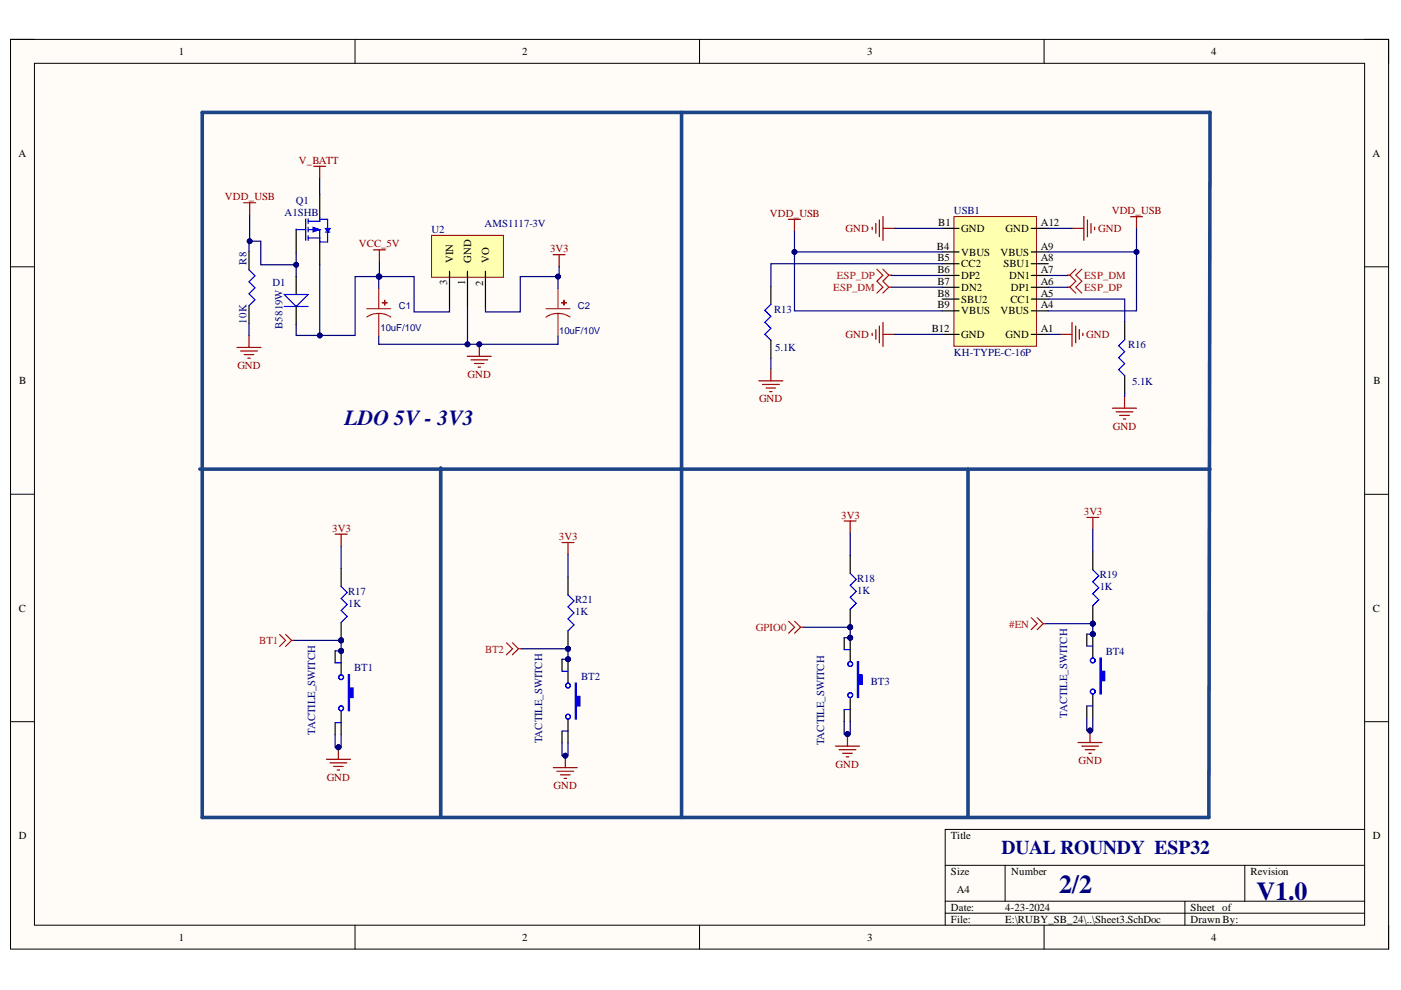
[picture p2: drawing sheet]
<svg xmlns="http://www.w3.org/2000/svg" width="297mm" height="210mm" viewBox="0 0 297 210" stroke-linecap="round" stroke-linejoin="round" font-family="sans-serif">
<defs><g id="words">
<g font-size="5.5" fill="#000080">
<text x="224.5" y="189.4">2/2</text>
<text x="266.4" y="190.9">V1.0</text>
</g>
<text font-size="4.6" fill="#0c0087" x="73.1" y="90.1">LDO 5V - 3V3</text>
<text font-size="4.1" fill="#000080" x="212.4" y="181">DUAL ROUNDY ESP32</text>
<g font-size="2.3">
<text x="37.9" y="11.7">1</text>
<text x="110.7" y="11.7">2</text>
<text x="183.9" y="11.7">3</text>
<text x="256.8" y="11.7">4</text>
<text x="3.9" y="33.3">A</text>
<text x="291" y="33.3">A</text>
<text x="198.9" y="47.9">B1</text>
<text x="220.6" y="47.9">A12</text>
<text x="198.7" y="53">B4</text>
<text x="203.8" y="49.2">GND</text>
<text x="213.2" y="49.2">GND</text>
<text x="220.6" y="53">A9</text>
<text x="96.1" y="55.8" transform="rotate(-90 96.1 55.8)">VIN</text>
<text x="99.9" y="55.8" transform="rotate(-90 99.9 55.8)">GND</text>
<text x="103.7" y="55.8" transform="rotate(-90 103.7 55.8)">VO</text>
<text x="198.7" y="55.4">B5</text>
<text x="198.7" y="58">B6</text>
<text x="203.8" y="54.2">VBUS</text>
<text x="203.8" y="56.7">CC2</text>
<text x="203.8" y="59.2">DP2</text>
<text x="212.1" y="54.2">VBUS</text>
<text x="212.8" y="56.7">SBU1</text>
<text x="214" y="59.2">DN1</text>
<text x="220.6" y="58">A7</text>
<text x="220.6" y="55.4">A8</text>
<text x="94.8" y="60.5" transform="rotate(-90 94.8 60.5)">3</text>
<text x="98.6" y="60.4" transform="rotate(-90 98.6 60.4)">1</text>
<text x="102.4" y="60.6" transform="rotate(-90 102.4 60.6)">2</text>
<text x="198.7" y="60.4">B7</text>
<text x="198.7" y="62.9">B8</text>
<text x="198.7" y="65.4">B9</text>
<text x="203.8" y="61.7">DN2</text>
<text x="203.8" y="64.2">SBU2</text>
<text x="214.2" y="64.2">CC1</text>
<text x="214.3" y="61.7">DP1</text>
<text x="220.6" y="65.4">A4</text>
<text x="220.6" y="62.9">A5</text>
<text x="220.6" y="60.4">A6</text>
<text x="197.6" y="70.5">B12</text>
<text x="203.8" y="66.7">VBUS</text>
<text x="203.8" y="71.7">GND</text>
<text x="212.1" y="66.7">VBUS</text>
<text x="213.2" y="71.7">GND</text>
<text x="220.6" y="70.5">A1</text>
<text x="4.1" y="81.4">B</text>
<text x="291.2" y="81.4">B</text>
<text x="4" y="129.7">C</text>
<text x="291.1" y="129.7">C</text>
<text x="4" y="177.9">D</text>
<text x="201.6" y="177.9">Title</text>
<text x="291.1" y="177.9">D</text>
<text x="201.6" y="185.5">Size</text>
<text x="214.4" y="185.5">Number</text>
<text x="265.1" y="185.5">Revision</text>
<text x="202.9" y="189.3">A4</text>
<text x="201.6" y="193.1">Date:</text>
<text x="201.6" y="195.7">File:</text>
<text x="213.1" y="193.1">4-23-2024</text>
<text x="213.1" y="195.7">E:\RUBY_SB_24\..\Sheet3.SchDoc</text>
<text x="252.4" y="193.1">Sheet of</text>
<text x="252.4" y="195.7">Drawn By:</text>
<text x="37.9" y="199.5">1</text>
<text x="110.7" y="199.5">2</text>
<text x="183.9" y="199.5">3</text>
<text x="256.8" y="199.5">4</text>
</g>
<g font-size="2.3" fill="#800000">
<text x="63.3" y="34.8">V_BATT</text>
<text x="47.7" y="42.5">VDD_USB</text>
<text x="163.2" y="46">VDD_USB</text>
<text x="235.7" y="45.5">VDD_USB</text>
<text x="76.1" y="52.5">VCC_5V</text>
<text x="116.6" y="53.5">3V3</text>
<text x="179.3" y="49.2">GND</text>
<text x="232.8" y="49.2">GND</text>
<text x="179.3" y="71.7">GND</text>
<text x="230.3" y="71.7">GND</text>
<text x="50.3" y="78.2">GND</text>
<text x="99.1" y="80.2">GND</text>
<text x="160.9" y="85.3">GND</text>
<text x="236" y="91.2">GND</text>
<text x="70.4" y="112.8">3V3</text>
<text x="178.4" y="110">3V3</text>
<text x="229.8" y="109.2">3V3</text>
<text x="118.5" y="114.6">3V3</text>
<text x="69.3" y="165.6">GND</text>
<text x="117.4" y="167.4">GND</text>
<text x="177.2" y="162.8">GND</text>
<text x="228.7" y="162">GND</text>
</g>
<g font-size="2.3" fill="#000080">
<text x="60.3" y="45.7">A1SHB</text>
<text x="62.8" y="43.2">Q1</text>
<text x="202.2" y="45.5">USB1</text>
<text x="91.5" y="49.4">U2</text>
<text x="102.8" y="48.2">AMS1117-3V</text>
<text x="52.3" y="56.1" transform="rotate(-90 52.3 56.1)">R8</text>
<text x="57.8" y="60.7">D1</text>
<text x="52.3" y="68.6" transform="rotate(-90 52.3 68.6)">10K</text>
<text x="59.9" y="69.7" transform="rotate(-90 59.9 69.7)">B5819W</text>
<text x="164.2" y="66.3">R13</text>
<text x="164.3" y="74.3">5.1K</text>
<text x="202.2" y="75.4">KH-TYPE-C-16P</text>
<text x="239.2" y="73.8">R16</text>
<text x="240" y="81.7">5.1K</text>
<text x="181.7" y="123.3">R18</text>
<text x="181.7" y="125.9">1K</text>
<text x="233.2" y="122.6">R19</text>
<text x="233.2" y="125.1">1K</text>
<text x="73.8" y="126.1">R17</text>
<text x="73.8" y="128.7">1K</text>
<text x="122" y="127.9">R21</text>
<text x="122" y="130.4">1K</text>
<text x="75.1" y="142.4">BT1</text>
<text x="234.4" y="138.8">BT4</text>
<text x="123.2" y="144.1">BT2</text>
<text x="184.6" y="145.1">BT3</text>
<text x="66.8" y="155.8" transform="rotate(-90 66.8 155.8)">TACTILE_SWITCH</text>
<text x="226.2" y="152.2" transform="rotate(-90 226.2 152.2)">TACTILE_SWITCH</text>
<text x="114.9" y="157.6" transform="rotate(-90 114.9 157.6)">TACTILE_SWITCH</text>
<text x="174.7" y="158" transform="rotate(-90 174.7 158)">TACTILE_SWITCH</text>
</g>
<g font-size="2.3" fill="#f00">
<text x="177.4" y="59.1">ESP_DP</text>
<text x="229.9" y="59.1">ESP_DM</text>
<text x="176.7" y="61.7">ESP_DM</text>
<text x="229.9" y="61.7">ESP_DP</text>
<text x="55" y="136.6">BT1</text>
<text x="160.3" y="133.8">GPIO0</text>
<text x="214" y="133.1">#EN</text>
<text x="102.8" y="138.4">BT2</text>
</g>
<g font-size="2" fill="#000080">
<text x="84.6" y="65.6">C1</text>
<text x="122.5" y="65.6">C2</text>
<text x="80.7" y="70.1">10uF/10V</text>
<text x="118.6" y="70.9">10uF/10V</text>
</g>
</g></defs>
<path d="M2.2 8.4h292.2v192.8h-292.2z" fill-rule="evenodd" fill="#fffcf8"/>
<path d="M2.2 8.4h292.2v192.8h-292.2z" fill="none" stroke="#000" stroke-width=".21"/>
<path d="M7.3 13.4h282v182.8h-282z" fill-rule="evenodd" fill="#fffcf8"/>
<g fill="none" stroke="#000" stroke-width=".21">
<path d="M2.2 8.3h5.1M7.3 13.4h282v182.8h-282zM75.3 8.3v5.1M148.3 8.3v5.1M221.4 8.4v5M289.3 8.4h5.1v5M2.2 56.6h5.1M289.3 56.6h5.1M2.2 104.8h5.1M289.3 104.8h5.1M2.2 153h5.1M289.3 153h5.1"/>
<path d="M289.3 175.9h-88.9v20.3M75.3 196.2v5M148.3 196.2v5M200.4 183.5h88.9M200.4 191.1h88.9M200.4 193.6h88.9M213.1 183.5v7.6M221.4 196.2v5M251.2 191.1v5.1M263.9 183.5v7.6M294.4 196.2v5"/>
</g>
<path d="M99.1 75.5h5.1M99.8 76.3h3.6M100.6 77.1h2M101.4 77.8h.5M101.6 73v2.5" fill="none" stroke="#800000" stroke-width=".25"/>
<circle cx="101.6" cy="73" r=".51" fill="#000080"/>
<circle cx="101.6" cy="73" r=".51" fill="none" stroke="#000080" stroke-width=".21"/>
<path d="M117.3 54h2.5M118.6 54v2.5" fill="none" stroke="#800000" stroke-width=".25"/>
<path d="M62.8 48.6v5M67.8 41.1v5.1M67.8 51.1v5" fill="none" stroke="#000" stroke-width=".25"/>
<path d="M62.8 48.7h2M64.8 46.4v4.6M65.3 46.9h2.6M65.3 48.7h2.6M65.3 50.5h2.6M65.3 46.4v1M65.3 48.2v1M65.3 50v1" fill="none" stroke="#00f" stroke-width=".25"/>
<path d="M66.4 48.2l1.5 .5-1.5 .5z" fill="#00f"/>
<path d="M66.4 48.2l1.5 .5-1.5 .5z" fill="none" stroke="#00f" stroke-width=".21"/>
<path d="M67.8 46.1v.8M67.8 48.8v2.5M69 49.2h.5M69.5 46.5v2M69.5 49.3v2" fill="none" stroke="#00f" stroke-width=".25"/>
<path d="M69 48.4h1l-.5 .8z" fill="#00f"/>
<path d="M52.8 57.2l1.3 1.3-1.3 1.2 1.3 1.3-1.3 1.3 1.3 1.3-1.3 1.2M67.9 51.3h1.6M67.9 46.5h1.6M69 48.4h1l-.5 .8zM69.5 49.2h.5M60.3 62.4h5l-2.5 2.6zM60.3 65h5" fill="none" stroke="#00f" stroke-width=".25"/>
<path d="M52.8 53.4v3.8M62.8 58.6v3.8M52.8 64.8v3.8M62.8 65v3.8" fill="none" stroke="#000" stroke-width=".25"/>
<path d="M50.3 73.7h5M51 74.4h3.6M51.8 75.2h2M52.5 75.9h.5M52.8 71.1v2.6" fill="none" stroke="#800000" stroke-width=".25"/>
<path d="M91.5 49.9h15.2v8.9h-15.2z" fill-rule="evenodd" fill="#ffffb0"/>
<path d="M91.5 49.9h15.2v8.9h-15.2z" fill="none" stroke="#800000" stroke-width=".21"/>
<path d="M95.3 57.5v7.6M99.1 57.5v7.6M102.9 57.5v7.6" fill="none" stroke="#000" stroke-width=".25"/>
<path d="M66.5 35.3h2.5M67.8 35.3v2.5M51.7 43h2.5M52.9 43v2.5M79.2 53h2.5M80.4 53v2.5" fill="none" stroke="#800000" stroke-width=".25"/>
<path d="M81.5 63.7l.1 1z" fill-rule="evenodd" fill="#8d2323"/>
<path d="M81.5 63.7l.1 1z" fill="none" stroke="#8d2323" stroke-width=".25"/>
<path d="M81.1 64.2h1z" fill-rule="evenodd" fill="#8d2323"/>
<path d="M77.8 65.4h5M80.3 66.5l1.1 .1 1.4 .6M80.3 66.5l-1.6 .2-.9 .5M80.3 61.1v4.3M80.3 66.5v4.8M81.1 64.2h1z" fill="none" stroke="#8d2323" stroke-width=".25"/>
<path d="M119.6 63.7v1z" fill-rule="evenodd" fill="#8d2323"/>
<path d="M119.6 63.7v1z" fill="none" stroke="#8d2323" stroke-width=".25"/>
<path d="M119.1 64.2h1z" fill-rule="evenodd" fill="#8d2323"/>
<path d="M115.8 65.4h5.1M118.3 66.5l1.1 .1 1.5 .6M118.3 66.5l-1.6 .2-.9 .5M118.3 61.1v4.3M118.3 66.5v4.8M119.1 64.2h1z" fill="none" stroke="#8d2323" stroke-width=".25"/>
<g fill="none" stroke="#800000" stroke-width=".25">
<path d="M184.9 48.2v.5M185.7 47.4v2M186.4 46.6v3.6M187.2 48.4h2.5M187.2 45.9v5.1M227.3 48.4h2.5M229.8 45.9v5.1M230.6 46.6v3.6M231.3 47.4v2M232.1 48.2v.5M184.9 70.6v.6M185.7 69.9v2"/>
<path d="M186.4 69.1v3.6M187.2 70.9h2.5M187.2 68.4v5M224.8 70.9h2.5M227.3 68.4v5M228.1 69.1v3.6M228.8 69.9v2M229.6 70.6v.6"/>
</g>
<path d="M202.2 45.9h17.6v27.5h-17.6z" fill-rule="evenodd" fill="#ffffb0"/>
<path d="M202.2 45.9h17.6v27.5h-17.6z" fill="none" stroke="#800000" stroke-width=".21"/>
<g fill="none" stroke="#000" stroke-width=".25">
<path d="M199.8 48.4h3.5M199.8 53.4h3.5M199.8 55.9h3.5M199.8 58.4h3.5M218.7 48.4h3.6M218.7 53.4h3.6M218.7 55.9h3.6M218.7 58.4h3.6M163.4 60.7v3.8M163.4 72.1v3.9M199.8 60.9h3.5M199.8 63.4h3.5"/>
<path d="M199.8 65.9h3.5M199.8 70.9h3.5M218.7 60.9h3.6M218.7 63.4h3.6M218.7 65.9h3.6M218.7 70.9h3.6M238.5 68.2v3.8M238.5 79.6v3.9"/>
</g>
<path d="M163.4 64.5l-1.2 1.3 1.2 1.3-1.2 1.2 1.2 1.3-1.2 1.3 1.2 1.2M238.5 72l-1.3 1.3 1.3 1.3-1.3 1.2 1.3 1.3-1.3 1.3 1.3 1.2" fill="none" stroke="#00f" stroke-width=".25"/>
<g fill="none" stroke="#800000" stroke-width=".25">
<path d="M167.2 46.5h2.5M168.4 46.5v2.5M239.7 45.9h2.5M241 45.9v2.6M163.4 78.2v2.6M160.9 80.8h5.1M161.7 81.5h3.5M162.4 82.3h2.1M163.2 83h.5M235.9 86.6h5.1M236.6 87.3h3.6M237.4 88.1h2"/>
<path d="M238.2 88.8h.5M238.4 84v2.6M71.7 158.4v2.6M69.2 161h5.1M70 161.7h3.5M70.7 162.5h2.1M71.5 163.3h.5"/>
</g>
<circle cx="71.7" cy="158.4" r=".51" fill="#000080"/>
<circle cx="71.7" cy="158.4" r=".51" fill="none" stroke="#000080" stroke-width=".21"/>
<circle cx="72.3" cy="138" r=".51" fill="#000080"/>
<circle cx="72.3" cy="138" r=".51" fill="none" stroke="#000080" stroke-width=".21"/>
<path d="M72.3 138v5.1" fill="none" stroke="#000" stroke-width=".25"/>
<circle cx="72.3" cy="138" r=".51" fill="#000080"/>
<circle cx="72.3" cy="138" r=".51" fill="none" stroke="#000080" stroke-width=".21"/>
<path d="M72.3 150.7v5.1" fill="none" stroke="#000" stroke-width=".25"/>
<path d="M73.9 143.1h.2v2.8h.8v2h-.8v2.8h-.2z" fill-rule="evenodd" fill="#00f"/>
<g fill="none" stroke="#00f" stroke-width=".25">
<path d="M71.1 153.2h1.2M71.1 140.5h1.2M73.9 143.1h.2v2.8h.8v2h-.8v2.8h-.2z"/>
<circle cx="72.3" cy="143.6" r=".51"/>
<circle cx="72.3" cy="150.2" r=".51"/>
</g>
<path d="M71.1 138v2.5M71.1 153.2v2.6" fill="none" stroke="#000" stroke-width=".25"/>
<circle cx="72.3" cy="135.8" r=".51" fill="#000080"/>
<circle cx="72.3" cy="135.8" r=".51" fill="none" stroke="#000080" stroke-width=".21"/>
<path d="M72.3 124.4l1.3 1.2-1.3 1.3 1.3 1.3-1.3 1.2" fill="none" stroke="#00f" stroke-width=".25"/>
<path d="M72.3 132v3.8" fill="none" stroke="#000" stroke-width=".25"/>
<circle cx="72.3" cy="135.8" r=".51" fill="#000080"/>
<circle cx="72.3" cy="135.8" r=".51" fill="none" stroke="#000080" stroke-width=".21"/>
<path d="M72.3 120.5v3.9" fill="none" stroke="#000" stroke-width=".25"/>
<path d="M72.3 129.4l1.3 1.3-1.3 1.3" fill="none" stroke="#00f" stroke-width=".25"/>
<path d="M71.1 113.3h2.5M72.3 113.3v2.5M177.1 158.2h5.1M177.9 159h3.6M178.7 159.7h2M179.7 155.7v2.5M179.4 160.5h.5" fill="none" stroke="#800000" stroke-width=".25"/>
<circle cx="179.7" cy="155.7" r=".51" fill="#000080"/>
<circle cx="179.7" cy="155.7" r=".51" fill="none" stroke="#000080" stroke-width=".21"/>
<circle cx="180.3" cy="135.2" r=".51" fill="#000080"/>
<circle cx="180.3" cy="135.2" r=".51" fill="none" stroke="#000080" stroke-width=".21"/>
<path d="M180.3 135.2v5.1" fill="none" stroke="#000" stroke-width=".25"/>
<circle cx="180.3" cy="135.2" r=".51" fill="#000080"/>
<circle cx="180.3" cy="135.2" r=".51" fill="none" stroke="#000080" stroke-width=".21"/>
<path d="M180.3 147.9v5.1" fill="none" stroke="#000" stroke-width=".25"/>
<path d="M181.8 140.3h.2v2.8h.8v2h-.8v2.8h-.2z" fill-rule="evenodd" fill="#00f"/>
<g fill="none" stroke="#00f" stroke-width=".25">
<path d="M179 137.7h1.3M179 150.4h1.3M181.8 140.3h.2v2.8h.8v2h-.8v2.8h-.2z"/>
<circle cx="180.3" cy="147.4" r=".51"/>
<circle cx="180.3" cy="140.8" r=".51"/>
</g>
<path d="M179 135.2v2.5M179 150.4v2.6" fill="none" stroke="#000" stroke-width=".25"/>
<circle cx="180.3" cy="133" r=".51" fill="#000080"/>
<circle cx="180.3" cy="133" r=".51" fill="none" stroke="#000080" stroke-width=".21"/>
<path d="M180.3 121.6l1.2 1.2-1.2 1.3 1.2 1.3-1.2 1.2" fill="none" stroke="#00f" stroke-width=".25"/>
<path d="M180.3 129.2v3.8" fill="none" stroke="#000" stroke-width=".25"/>
<circle cx="180.3" cy="133" r=".51" fill="#000080"/>
<circle cx="180.3" cy="133" r=".51" fill="none" stroke="#000080" stroke-width=".21"/>
<path d="M180.3 117.8v3.8" fill="none" stroke="#000" stroke-width=".25"/>
<path d="M180.3 126.6l1.2 1.3-1.2 1.3" fill="none" stroke="#00f" stroke-width=".25"/>
<path d="M179 110.5h2.5M180.3 110.5v2.5M228.6 157.4h5M229.3 158.2h3.6M230.1 159h2M230.9 159.7h.5M231.1 154.9v2.5" fill="none" stroke="#800000" stroke-width=".25"/>
<circle cx="231.1" cy="154.9" r=".51" fill="#000080"/>
<circle cx="231.1" cy="154.9" r=".51" fill="none" stroke="#000080" stroke-width=".21"/>
<circle cx="231.7" cy="134.5" r=".51" fill="#000080"/>
<circle cx="231.7" cy="134.5" r=".51" fill="none" stroke="#000080" stroke-width=".21"/>
<path d="M231.7 134.5v5" fill="none" stroke="#000" stroke-width=".25"/>
<circle cx="231.7" cy="134.5" r=".51" fill="#000080"/>
<circle cx="231.7" cy="134.5" r=".51" fill="none" stroke="#000080" stroke-width=".21"/>
<path d="M231.7 147.1v5.1" fill="none" stroke="#000" stroke-width=".25"/>
<path d="M233.2 139.5h.3v2.8h.7v2h-.7v2.8h-.3z" fill-rule="evenodd" fill="#00f"/>
<g fill="none" stroke="#00f" stroke-width=".25">
<path d="M230.4 137h1.3M233.2 139.5h.3v2.8h.7v2h-.7v2.8h-.3zM230.4 149.7h1.3"/>
<circle cx="231.7" cy="140" r=".51"/>
<circle cx="231.7" cy="146.6" r=".51"/>
</g>
<path d="M230.4 134.5v2.5M230.4 149.7v2.5" fill="none" stroke="#000" stroke-width=".25"/>
<circle cx="231.7" cy="132.2" r=".51" fill="#000080"/>
<circle cx="231.7" cy="132.2" r=".51" fill="none" stroke="#000080" stroke-width=".21"/>
<path d="M231.7 120.8l1.3 1.3-1.3 1.2 1.3 1.3-1.3 1.3" fill="none" stroke="#00f" stroke-width=".25"/>
<path d="M231.7 128.4v3.8" fill="none" stroke="#000" stroke-width=".25"/>
<circle cx="231.7" cy="132.2" r=".51" fill="#000080"/>
<circle cx="231.7" cy="132.2" r=".51" fill="none" stroke="#000080" stroke-width=".21"/>
<path d="M231.7 117v3.8" fill="none" stroke="#000" stroke-width=".25"/>
<path d="M231.7 125.9l1.3 1.3-1.3 1.2" fill="none" stroke="#00f" stroke-width=".25"/>
<path d="M230.4 109.7h2.6M231.7 109.7v2.5M117.3 162.8h5.1M118.1 163.5h3.5M118.8 164.3h2.1M119.6 165h.5M119.9 160.2v2.6" fill="none" stroke="#800000" stroke-width=".25"/>
<path d="M59.3 134.5l1.2 1.3-1.2 1.2M60.5 134.5l1.3 1.3M61.8 135.8l-1.3 1.2M61.8 135.8h.5M167.2 131.7l1.3 1.3-1.3 1.3M168.5 131.7l1.2 1.3M169.7 133l-1.2 1.3M169.7 133h.6M218.6 131l1.3 1.2-1.3 1.3M219.9 131l1.3 1.2M221.2 132.2l-1.3 1.3M221.2 132.2h.5" fill="none" stroke="#f00" stroke-width=".25"/>
<circle cx="119.9" cy="160.2" r=".51" fill="#000080"/>
<circle cx="119.9" cy="160.2" r=".51" fill="none" stroke="#000080" stroke-width=".21"/>
<circle cx="120.4" cy="139.8" r=".51" fill="#000080"/>
<circle cx="120.4" cy="139.8" r=".51" fill="none" stroke="#000080" stroke-width=".21"/>
<path d="M120.4 139.8v5" fill="none" stroke="#000" stroke-width=".25"/>
<circle cx="120.4" cy="139.8" r=".51" fill="#000080"/>
<circle cx="120.4" cy="139.8" r=".51" fill="none" stroke="#000080" stroke-width=".21"/>
<path d="M120.4 152.5v5" fill="none" stroke="#000" stroke-width=".25"/>
<path d="M122 144.8h.2v2.8h.8v2.1h-.8v2.8h-.2z" fill-rule="evenodd" fill="#00f"/>
<g fill="none" stroke="#00f" stroke-width=".25">
<path d="M119.2 155h1.2M119.2 142.3h1.2M122 144.8h.2v2.8h.8v2.1h-.8v2.8h-.2z"/>
<circle cx="120.4" cy="152" r=".51"/>
<circle cx="120.4" cy="145.4" r=".51"/>
</g>
<path d="M119.2 139.8v2.5M119.2 155v2.5" fill="none" stroke="#000" stroke-width=".25"/>
<circle cx="120.4" cy="137.6" r=".51" fill="#000080"/>
<circle cx="120.4" cy="137.6" r=".51" fill="none" stroke="#000080" stroke-width=".21"/>
<path d="M120.4 126.1l1.3 1.3-1.3 1.3 1.3 1.2-1.3 1.3" fill="none" stroke="#00f" stroke-width=".25"/>
<path d="M120.4 133.7v3.9" fill="none" stroke="#000" stroke-width=".25"/>
<circle cx="120.4" cy="137.6" r=".51" fill="#000080"/>
<circle cx="120.4" cy="137.6" r=".51" fill="none" stroke="#000080" stroke-width=".21"/>
<path d="M120.4 122.3v3.8" fill="none" stroke="#000" stroke-width=".25"/>
<path d="M120.4 131.2l1.3 1.3-1.3 1.2" fill="none" stroke="#00f" stroke-width=".25"/>
<path d="M119.2 115h2.5M120.4 115v2.6" fill="none" stroke="#800000" stroke-width=".25"/>
<g fill="none" stroke="#f00" stroke-width=".25">
<path d="M185.9 57.1l1.3 1.2-1.3 1.3 1.3 1.3-1.3 1.3M187.2 57.1l1.3 1.2M188.5 58.3l-1.3 1.3 1.3 1.3M188.5 58.3h.5M226.3 58.3h.5M226.8 58.3l1.3 1.3-1.3 1.3M228.1 57.1l-1.3 1.2M229.4 57.1l-1.3 1.2 1.3 1.3-1.3 1.3 1.3 1.3M188.5 60.9l-1.3 1.3M188.5 60.9h.5M226.3 60.9h.5M226.8 60.9l1.3 1.3"/>
<path d="M107.4 136.3l1.3 1.3-1.3 1.2M108.7 136.3l1.2 1.3M109.9 137.6l-1.2 1.2M109.9 137.6h.5"/>
</g>
<path d="M118.3 58.6v2.5" fill="none" stroke="#000080" stroke-width=".25"/>
<circle cx="118.3" cy="58.6" r=".51" fill="#000080"/>
<circle cx="118.3" cy="58.6" r=".51" fill="none" stroke="#000080" stroke-width=".21"/>
<path d="M80.3 58.6v2.5" fill="none" stroke="#000080" stroke-width=".25"/>
<circle cx="80.3" cy="58.6" r=".51" fill="#000080"/>
<circle cx="80.3" cy="58.6" r=".51" fill="none" stroke="#000080" stroke-width=".21"/>
<path d="M67.8 56.1v15h7.5v-12.5h5" fill="none" stroke="#000080" stroke-width=".25"/>
<circle cx="67.8" cy="71.1" r=".51" fill="#000080"/>
<circle cx="67.8" cy="71.1" r=".51" fill="none" stroke="#000080" stroke-width=".21"/>
<circle cx="80.3" cy="58.6" r=".51" fill="#000080"/>
<circle cx="80.3" cy="58.6" r=".51" fill="none" stroke="#000080" stroke-width=".21"/>
<path d="M62.8 68.8v2.3h5" fill="none" stroke="#000080" stroke-width=".25"/>
<circle cx="67.8" cy="71.1" r=".51" fill="#000080"/>
<circle cx="67.8" cy="71.1" r=".51" fill="none" stroke="#000080" stroke-width=".21"/>
<path d="M80.4 58.6h7.4v7.5h7.5v-1M52.8 68.6v2.5" fill="none" stroke="#000080" stroke-width=".25"/>
<circle cx="80.4" cy="58.6" r=".51" fill="#000080"/>
<circle cx="80.4" cy="58.6" r=".51" fill="none" stroke="#000080" stroke-width=".21"/>
<path d="M80.4 55.5v3.1h-.1" fill="none" stroke="#000080" stroke-width=".25"/>
<circle cx="80.4" cy="58.6" r=".51" fill="#000080"/>
<circle cx="80.4" cy="58.6" r=".51" fill="none" stroke="#000080" stroke-width=".21"/>
<circle cx="80.3" cy="58.6" r=".51" fill="#000080"/>
<circle cx="80.3" cy="58.6" r=".51" fill="none" stroke="#000080" stroke-width=".21"/>
<path d="M52.9 45.5v5.6" fill="none" stroke="#000080" stroke-width=".25"/>
<circle cx="52.9" cy="51.1" r=".51" fill="#000080"/>
<circle cx="52.9" cy="51.1" r=".51" fill="none" stroke="#000080" stroke-width=".21"/>
<path d="M67.8 37.8v3.3M99.1 65.1v7.9h-18.8v-1.7" fill="none" stroke="#000080" stroke-width=".25"/>
<circle cx="99.1" cy="73" r=".51" fill="#000080"/>
<circle cx="99.1" cy="73" r=".51" fill="none" stroke="#000080" stroke-width=".21"/>
<path d="M168.4 49v4.4h31.4M189.7 48.4h10.1M222.3 48.4h5M189.7 70.9h10.1M222.3 70.9h2.5" fill="none" stroke="#000080" stroke-width=".25"/>
<circle cx="168.4" cy="53.4" r=".51" fill="#000080"/>
<circle cx="168.4" cy="53.4" r=".51" fill="none" stroke="#000080" stroke-width=".21"/>
<path d="M168.4 53.4v12.5h31.4" fill="none" stroke="#000080" stroke-width=".25"/>
<circle cx="168.4" cy="53.4" r=".51" fill="#000080"/>
<circle cx="168.4" cy="53.4" r=".51" fill="none" stroke="#000080" stroke-width=".21"/>
<path d="M241 48.5v4.9h-18.7" fill="none" stroke="#000080" stroke-width=".25"/>
<circle cx="241" cy="53.4" r=".51" fill="#000080"/>
<circle cx="241" cy="53.4" r=".51" fill="none" stroke="#000080" stroke-width=".21"/>
<path d="M241 53.4v12.5h-18.7" fill="none" stroke="#000080" stroke-width=".25"/>
<circle cx="241" cy="53.4" r=".51" fill="#000080"/>
<circle cx="241" cy="53.4" r=".51" fill="none" stroke="#000080" stroke-width=".21"/>
<path d="M199.8 55.9h-36.4v4.8M118.3 71.3v1.7h-19.2M163.4 76v2.2M222.3 63.4h16.2v4.8M238.5 83.5l-.1 .5" fill="none" stroke="#000080" stroke-width=".25"/>
<circle cx="101.6" cy="73" r=".51" fill="#000080"/>
<circle cx="101.6" cy="73" r=".51" fill="none" stroke="#000080" stroke-width=".21"/>
<circle cx="99.1" cy="73" r=".51" fill="#000080"/>
<circle cx="99.1" cy="73" r=".51" fill="none" stroke="#000080" stroke-width=".21"/>
<path d="M71.1 155.8v2.6h.6" fill="none" stroke="#000080" stroke-width=".25"/>
<circle cx="71.7" cy="158.4" r=".51" fill="#000080"/>
<circle cx="71.7" cy="158.4" r=".51" fill="none" stroke="#000080" stroke-width=".21"/>
<path d="M72.3 155.8v2.6h-.6" fill="none" stroke="#000080" stroke-width=".25"/>
<circle cx="71.7" cy="158.4" r=".51" fill="#000080"/>
<circle cx="71.7" cy="158.4" r=".51" fill="none" stroke="#000080" stroke-width=".21"/>
<path d="M72.3 115.8v4.7M72.3 135.8v2.2" fill="none" stroke="#000080" stroke-width=".25"/>
<circle cx="72.3" cy="135.8" r=".51" fill="#000080"/>
<circle cx="72.3" cy="135.8" r=".51" fill="none" stroke="#000080" stroke-width=".21"/>
<circle cx="72.3" cy="138" r=".51" fill="#000080"/>
<circle cx="72.3" cy="138" r=".51" fill="none" stroke="#000080" stroke-width=".21"/>
<path d="M71.1 138h1.2" fill="none" stroke="#000080" stroke-width=".25"/>
<circle cx="72.3" cy="138" r=".51" fill="#000080"/>
<circle cx="72.3" cy="138" r=".51" fill="none" stroke="#000080" stroke-width=".21"/>
<path d="M62.3 135.8h10" fill="none" stroke="#000080" stroke-width=".25"/>
<circle cx="72.3" cy="135.8" r=".51" fill="#000080"/>
<circle cx="72.3" cy="135.8" r=".51" fill="none" stroke="#000080" stroke-width=".21"/>
<path d="M179 153v2.7h.7" fill="none" stroke="#000080" stroke-width=".25"/>
<circle cx="179.7" cy="155.7" r=".51" fill="#000080"/>
<circle cx="179.7" cy="155.7" r=".51" fill="none" stroke="#000080" stroke-width=".21"/>
<path d="M180.3 153v2.7h-.6" fill="none" stroke="#000080" stroke-width=".25"/>
<circle cx="179.7" cy="155.7" r=".51" fill="#000080"/>
<circle cx="179.7" cy="155.7" r=".51" fill="none" stroke="#000080" stroke-width=".21"/>
<path d="M180.3 113v4.8M180.3 133v2.2" fill="none" stroke="#000080" stroke-width=".25"/>
<circle cx="180.3" cy="133" r=".51" fill="#000080"/>
<circle cx="180.3" cy="133" r=".51" fill="none" stroke="#000080" stroke-width=".21"/>
<circle cx="180.3" cy="135.2" r=".51" fill="#000080"/>
<circle cx="180.3" cy="135.2" r=".51" fill="none" stroke="#000080" stroke-width=".21"/>
<path d="M179 135.2h1.3" fill="none" stroke="#000080" stroke-width=".25"/>
<circle cx="180.3" cy="135.2" r=".51" fill="#000080"/>
<circle cx="180.3" cy="135.2" r=".51" fill="none" stroke="#000080" stroke-width=".21"/>
<path d="M170.3 133h10" fill="none" stroke="#000080" stroke-width=".25"/>
<circle cx="180.3" cy="133" r=".51" fill="#000080"/>
<circle cx="180.3" cy="133" r=".51" fill="none" stroke="#000080" stroke-width=".21"/>
<path d="M230.4 152.2v2.7h.7" fill="none" stroke="#000080" stroke-width=".25"/>
<circle cx="231.1" cy="154.9" r=".51" fill="#000080"/>
<circle cx="231.1" cy="154.9" r=".51" fill="none" stroke="#000080" stroke-width=".21"/>
<path d="M231.7 152.2v2.7h-.6" fill="none" stroke="#000080" stroke-width=".25"/>
<circle cx="231.1" cy="154.9" r=".51" fill="#000080"/>
<circle cx="231.1" cy="154.9" r=".51" fill="none" stroke="#000080" stroke-width=".21"/>
<path d="M231.7 112.2v4.8M231.7 132.2v2.3" fill="none" stroke="#000080" stroke-width=".25"/>
<circle cx="231.7" cy="132.2" r=".51" fill="#000080"/>
<circle cx="231.7" cy="132.2" r=".51" fill="none" stroke="#000080" stroke-width=".21"/>
<circle cx="231.7" cy="134.5" r=".51" fill="#000080"/>
<circle cx="231.7" cy="134.5" r=".51" fill="none" stroke="#000080" stroke-width=".21"/>
<path d="M230.4 134.5h1.3" fill="none" stroke="#000080" stroke-width=".25"/>
<circle cx="231.7" cy="134.5" r=".51" fill="#000080"/>
<circle cx="231.7" cy="134.5" r=".51" fill="none" stroke="#000080" stroke-width=".21"/>
<path d="M221.7 132.2h10" fill="none" stroke="#000080" stroke-width=".25"/>
<circle cx="231.7" cy="132.2" r=".51" fill="#000080"/>
<circle cx="231.7" cy="132.2" r=".51" fill="none" stroke="#000080" stroke-width=".21"/>
<path d="M189 58.3l10.8 .1M226.3 58.3l-4 .1M189 60.9h10.8M226.3 60.9h-4M120.4 117.6v4.7M110.4 137.6h10v2.2h-1.2" fill="none" stroke="#000080" stroke-width=".25"/>
<circle cx="120.4" cy="139.8" r=".51" fill="#000080"/>
<circle cx="120.4" cy="139.8" r=".51" fill="none" stroke="#000080" stroke-width=".21"/>
<circle cx="120.4" cy="137.6" r=".51" fill="#000080"/>
<circle cx="120.4" cy="137.6" r=".51" fill="none" stroke="#000080" stroke-width=".21"/>
<path d="M119.2 157.5v2.7h1.2v-2.7" fill="none" stroke="#000080" stroke-width=".25"/>
<circle cx="119.9" cy="160.2" r=".51" fill="#000080"/>
<circle cx="119.9" cy="160.2" r=".51" fill="none" stroke="#000080" stroke-width=".21"/>
<path d="M52.8 53.4v-2.3h2.5v5h7.5" fill="none" stroke="#000080" stroke-width=".25"/>
<circle cx="52.9" cy="51.1" r=".51" fill="#000080"/>
<circle cx="52.9" cy="51.1" r=".51" fill="none" stroke="#000080" stroke-width=".21"/>
<circle cx="62.8" cy="56.1" r=".51" fill="#000080"/>
<circle cx="62.8" cy="56.1" r=".51" fill="none" stroke="#000080" stroke-width=".21"/>
<path d="M62.8 53.6v5" fill="none" stroke="#000080" stroke-width=".25"/>
<circle cx="62.8" cy="56.1" r=".51" fill="#000080"/>
<circle cx="62.8" cy="56.1" r=".51" fill="none" stroke="#000080" stroke-width=".21"/>
<path d="M118.6 56.5v2.1h-8.3v7.5h-7.4v-1" fill="none" stroke="#000080" stroke-width=".25"/>
<circle cx="118.3" cy="58.6" r=".51" fill="#000080"/>
<circle cx="118.3" cy="58.6" r=".51" fill="none" stroke="#000080" stroke-width=".21"/>
<path d="M42.9 23.8h213.7l-.3 149.5h-213.4zM144.5 23.8v149.5M42.4 99.5h214.2M93.4 99.2v73.9M205.2 99.5v73.8" fill="none" stroke="#1c4587" stroke-width=".76"/>
<use href="#words"/>
</svg>
